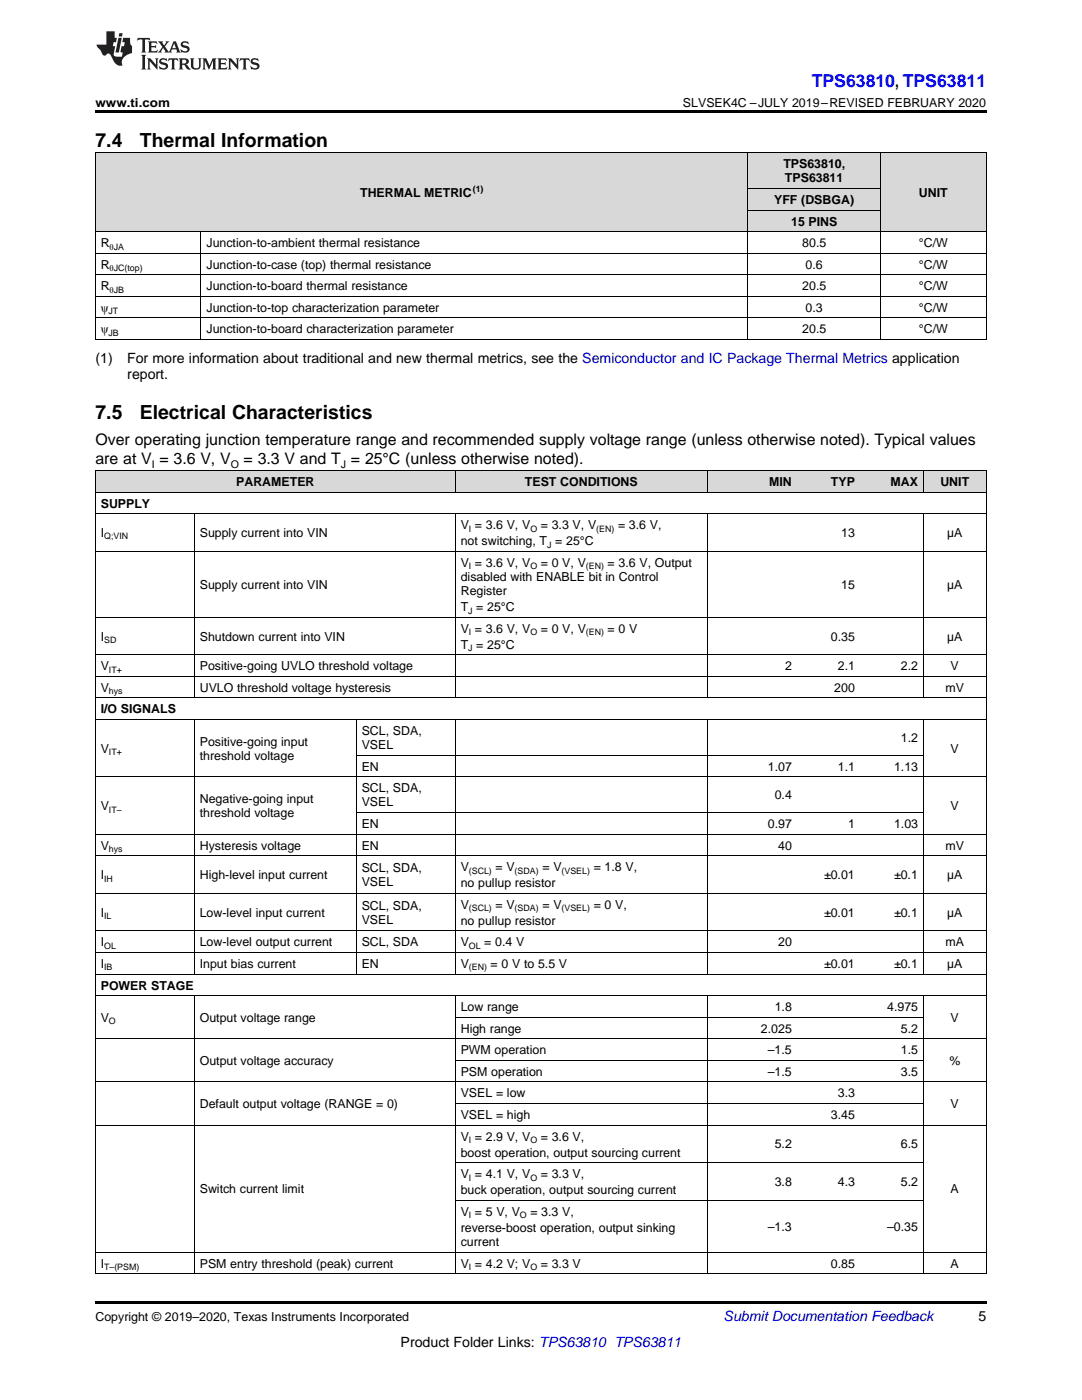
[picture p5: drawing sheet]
<svg xmlns="http://www.w3.org/2000/svg" width="216mm" height="279mm" viewBox="0 0 216 279" stroke-linecap="round" stroke-linejoin="round" font-family="sans-serif">
<defs><g id="words">
<g font-size="3.9">
<text x="19" y="29.3">7.4</text>
<text x="27.9" y="29.3">Thermal Information</text>
<text x="19" y="83.6">7.5</text>
<text x="27.9" y="83.6">Electrical Characteristics</text>
</g>
<text font-size="3.5" fill="#00f" x="162" y="17.3">TPS63810, TPS63811</text>
<g font-size="3.2">
<text x="19" y="88.8">Over operating junction temperature range and recommended supply voltage range (unless otherwise noted). Typical values</text>
<text x="19" y="92.7">are at V = 3.6 V, V</text>
<text x="48.6" y="92.7">= 3.3 V and T = 25°C (unless otherwise noted).</text>
</g>
<g font-size="2.8">
<text x="19" y="72.4">(1)</text>
<text x="25.4" y="72.4">For more information about traditional and new thermal metrics, see the Semiconductor and IC Package Thermal Metrics application</text>
<text x="25.4" y="75.6">report.</text>
<text x="195.3" y="263.6">5</text>
<text x="79.9" y="268.9">Product Folder Links: TPS63810 TPS63811</text>
</g>
<text font-size="2.8" fill="#0000c8" x="144.4" y="263.6">Submit Documentation Feedback</text>
<g font-size="2.5">
<text x="19" y="21.4">www.ti.com</text>
<text x="136.3" y="21.4">SLVSEK4C –JULY 2019–REVISED FEBRUARY 2020</text>
<text x="156.3" y="33.6">TPS63810,</text>
<text x="71.9" y="39.3">THERMAL METRIC</text>
<text x="154.5" y="40.7">YFF (DSBGA)</text>
<text x="156.6" y="36.4">TPS63811</text>
<text x="183.4" y="39.3">UNIT</text>
<text x="157.9" y="45">15 PINS</text>
<text x="20.1" y="49.3">R</text>
<text x="20.1" y="53.6">R</text>
<text x="41.2" y="49.3">Junction-to-ambient thermal resistance</text>
<text x="41.2" y="53.6">Junction-to-case (top) thermal resistance</text>
<text x="160.1" y="49.3">80.5</text>
<text x="160.8" y="53.6">0.6</text>
<text x="183.4" y="49.3">°C/W</text>
<text x="183.4" y="53.6">°C/W</text>
<text x="20.1" y="57.9">R</text>
<text x="41.2" y="57.9">Junction-to-board thermal resistance</text>
<text x="160.1" y="57.9">20.5</text>
<text x="183.4" y="57.9">°C/W</text>
<text x="20.1" y="62.2">ψ</text>
<text x="41.2" y="62.2">Junction-to-top characterization parameter</text>
<text x="160.8" y="62.2">0.3</text>
<text x="183.4" y="62.2">°C/W</text>
<text x="20.1" y="66.5">ψ</text>
<text x="41.2" y="66.5">Junction-to-board characterization parameter</text>
<text x="160.1" y="66.5">20.5</text>
<text x="183.4" y="66.5">°C/W</text>
<text x="20.1" y="101.3">SUPPLY</text>
<text x="47.1" y="97">PARAMETER</text>
<text x="104.7" y="97">TEST CONDITIONS</text>
<text x="153.5" y="97">MIN</text>
<text x="165.8" y="97">TYP</text>
<text x="177.7" y="97">MAX</text>
<text x="187.6" y="97">UNIT</text>
<text x="20.1" y="107.2">I</text>
<text x="39.9" y="107.2">Supply current into VIN</text>
<text x="91.9" y="105.6">V = 3.6 V, V</text>
<text x="107.9" y="105.6">= 3.3 V, V</text>
<text x="123.3" y="105.6">= 3.6 V,</text>
<text x="167.9" y="107.2">13</text>
<text x="189" y="107.2">µA</text>
<text x="91.9" y="108.8">not switching, T = 25°C</text>
<text x="91.9" y="113.1">V = 3.6 V, V</text>
<text x="107.9" y="113.1">= 0 V, V</text>
<text x="121.2" y="113.1">= 3.6 V, Output</text>
<text x="39.9" y="117.5">Supply current into VIN</text>
<text x="91.9" y="115.9">disabled with ENABLE bit in Control</text>
<text x="91.9" y="118.7">Register</text>
<text x="167.9" y="117.5">15</text>
<text x="189" y="117.5">µA</text>
<text x="91.9" y="122">T = 25°C</text>
<text x="20.1" y="127.8">I</text>
<text x="39.9" y="127.8">Shutdown current into VIN</text>
<text x="91.9" y="126.3">V = 3.6 V, V</text>
<text x="91.9" y="129.5">T = 25°C</text>
<text x="107.9" y="126.3">= 0 V, V</text>
<text x="121.2" y="126.3">= 0 V</text>
<text x="165.8" y="127.8">0.35</text>
<text x="189" y="127.8">µA</text>
<text x="20.1" y="133.8">V</text>
<text x="39.9" y="133.8">Positive-going UVLO threshold voltage</text>
<text x="156.7" y="133.8">2</text>
<text x="167.2" y="133.8">2.1</text>
<text x="179.8" y="133.8">2.2</text>
<text x="189.7" y="133.8">V</text>
<text x="20.1" y="138.1">V</text>
<text x="20.1" y="142.4">I/O SIGNALS</text>
<text x="39.9" y="138.1">UVLO threshold voltage hysteresis</text>
<text x="166.5" y="138.1">200</text>
<text x="188.7" y="138.1">mV</text>
<text x="39.9" y="148.8">Positive-going input</text>
<text x="72.2" y="146.7">SCL, SDA,</text>
<text x="72.2" y="149.5">VSEL</text>
<text x="179.8" y="148.1">1.2</text>
<text x="20.1" y="150.2">V</text>
<text x="39.9" y="151.7">threshold voltage</text>
<text x="72.2" y="153.8">EN</text>
<text x="153.2" y="153.8">1.07</text>
<text x="167.2" y="153.8">1.1</text>
<text x="178.4" y="153.8">1.13</text>
<text x="189.7" y="150.2">V</text>
<text x="20.1" y="161.7">V</text>
<text x="39.9" y="160.3">Negative-going input</text>
<text x="72.2" y="158.1">SCL, SDA,</text>
<text x="72.2" y="160.9">VSEL</text>
<text x="154.6" y="159.5">0.4</text>
<text x="189.7" y="161.7">V</text>
<text x="39.9" y="163.1">threshold voltage</text>
<text x="72.2" y="165.2">EN</text>
<text x="153.2" y="165.2">0.97</text>
<text x="169.2" y="165.2">1</text>
<text x="178.4" y="165.2">1.03</text>
<text x="20.1" y="169.5">V</text>
<text x="39.9" y="169.5">Hysteresis voltage</text>
<text x="72.2" y="169.5">EN</text>
<text x="91.9" y="173.8">V</text>
<text x="98.9" y="173.8">= V</text>
<text x="108.2" y="173.8">= V</text>
<text x="118.5" y="173.8">= 1.8 V,</text>
<text x="155.3" y="169.5">40</text>
<text x="188.7" y="169.5">mV</text>
<text x="20.1" y="175.4">I</text>
<text x="39.9" y="175.4">High-level input current</text>
<text x="72.2" y="174">SCL, SDA,</text>
<text x="72.2" y="176.8">VSEL</text>
<text x="91.9" y="177.1">no pullup resistor</text>
<text x="164.4" y="175.4">±0.01</text>
<text x="178.4" y="175.4">±0.1</text>
<text x="189" y="175.4">µA</text>
<text x="20.1" y="183">I</text>
<text x="39.9" y="183">Low-level input current</text>
<text x="72.2" y="181.5">SCL, SDA,</text>
<text x="72.2" y="184.4">VSEL</text>
<text x="91.9" y="181.4">V</text>
<text x="91.9" y="184.6">no pullup resistor</text>
<text x="98.9" y="181.4">= V</text>
<text x="108.2" y="181.4">= V</text>
<text x="118.5" y="181.4">= 0 V,</text>
<text x="164.4" y="183">±0.01</text>
<text x="178.4" y="183">±0.1</text>
<text x="189" y="183">µA</text>
<text x="20.1" y="188.9">I</text>
<text x="39.9" y="188.9">Low-level output current</text>
<text x="72.2" y="188.9">SCL, SDA</text>
<text x="91.9" y="188.9">V</text>
<text x="96.6" y="188.9">= 0.4 V</text>
<text x="155.3" y="188.9">20</text>
<text x="188.7" y="188.9">mA</text>
<text x="20.1" y="193.2">I</text>
<text x="20.1" y="197.5">POWER STAGE</text>
<text x="39.9" y="193.2">Input bias current</text>
<text x="72.2" y="193.2">EN</text>
<text x="91.9" y="193.2">V</text>
<text x="97.9" y="193.2">= 0 V to 5.5 V</text>
<text x="164.4" y="193.2">±0.01</text>
<text x="178.4" y="193.2">±0.1</text>
<text x="189" y="193.2">µA</text>
<text x="20.1" y="203.9">V</text>
<text x="39.9" y="203.9">Output voltage range</text>
<text x="91.9" y="201.8">Low range</text>
<text x="154.6" y="201.8">1.8</text>
<text x="177" y="201.8">4.975</text>
<text x="189.7" y="203.9">V</text>
<text x="91.9" y="206.1">High range</text>
<text x="151.8" y="206.1">2.025</text>
<text x="179.8" y="206.1">5.2</text>
<text x="39.9" y="212.5">Output voltage accuracy</text>
<text x="91.9" y="210.4">PWM operation</text>
<text x="91.9" y="214.7">PSM operation</text>
<text x="153.2" y="210.4">–1.5</text>
<text x="153.2" y="214.7">–1.5</text>
<text x="179.8" y="210.4">1.5</text>
<text x="179.8" y="214.7">3.5</text>
<text x="189.4" y="212.5">%</text>
<text x="39.9" y="221.2">Default output voltage (RANGE = 0)</text>
<text x="91.9" y="219">VSEL = low</text>
<text x="167.2" y="219">3.3</text>
<text x="189.7" y="221.2">V</text>
<text x="91.9" y="223.3">VSEL = high</text>
<text x="91.9" y="227.6">V = 2.9 V, V</text>
<text x="107.9" y="227.6">= 3.6 V,</text>
<text x="165.8" y="223.3">3.45</text>
<text x="91.9" y="230.8">boost operation, output sourcing current</text>
<text x="154.6" y="229.2">5.2</text>
<text x="179.8" y="229.2">6.5</text>
<text x="39.9" y="238.1">Switch current limit</text>
<text x="91.9" y="235.1">V = 4.1 V, V</text>
<text x="91.9" y="238.3">buck operation, output sourcing current</text>
<text x="107.9" y="235.1">= 3.3 V,</text>
<text x="154.6" y="236.7">3.8</text>
<text x="167.2" y="236.7">4.3</text>
<text x="179.8" y="236.7">5.2</text>
<text x="189.7" y="238.1">A</text>
<text x="91.9" y="242.6">V = 5 V, V</text>
<text x="91.9" y="245.9">reverse-boost operation, output sinking</text>
<text x="105.8" y="242.6">= 3.3 V,</text>
<text x="153.2" y="245.6">–1.3</text>
<text x="177" y="245.6">–0.35</text>
<text x="91.9" y="248.7">current</text>
<text x="20.1" y="253">I</text>
<text x="39.9" y="253">PSM entry threshold (peak) current</text>
<text x="91.9" y="253">V = 4.2 V; V</text>
<text x="107.9" y="253">= 3.3 V</text>
<text x="165.8" y="253">0.85</text>
<text x="189.7" y="253">A</text>
<text x="19" y="263.6">Copyright © 2019–2020, Texas Instruments Incorporated</text>
</g>
<g font-size="2.1">
<text x="30.3" y="93.3">I</text>
<text x="46" y="93.3">O</text>
<text x="68" y="93.3">J</text>
</g>
<g font-size="1.8">
<text x="94.3" y="38.3">(1)</text>
<text x="21.9" y="49.8">θJA</text>
<text x="21.9" y="54.1">θJC(top)</text>
<text x="21.9" y="58.4">θJB</text>
<text x="21.6" y="62.7">JT</text>
<text x="21.6" y="67">JB</text>
<text x="20.8" y="107.7">Q;VIN</text>
<text x="93.6" y="106.1">I</text>
<text x="105.8" y="106.1">O</text>
<text x="119" y="106.1">(EN)</text>
<text x="93.6" y="113.6">I</text>
<text x="105.8" y="113.6">O</text>
<text x="109.2" y="109.3">J</text>
<text x="116.9" y="113.6">(EN)</text>
<text x="93.4" y="122.4">J</text>
<text x="20.8" y="128.3">SD</text>
<text x="93.4" y="130">J</text>
<text x="93.6" y="126.8">I</text>
<text x="105.8" y="126.8">O</text>
<text x="116.9" y="126.8">(EN)</text>
<text x="21.7" y="134.3">IT+</text>
<text x="21.7" y="138.6">hys</text>
<text x="21.7" y="150.7">IT+</text>
<text x="21.7" y="162.2">IT–</text>
<text x="21.7" y="170">hys</text>
<text x="20.8" y="175.9">IH</text>
<text x="93.6" y="174.3">(SCL)</text>
<text x="102.7" y="174.3">(SDA)</text>
<text x="112" y="174.3">(VSEL)</text>
<text x="20.8" y="183.4">IL</text>
<text x="93.6" y="181.9">(SCL)</text>
<text x="102.7" y="181.9">(SDA)</text>
<text x="112" y="181.9">(VSEL)</text>
<text x="20.8" y="189.4">OL</text>
<text x="93.6" y="189.4">OL</text>
<text x="20.8" y="193.7">IB</text>
<text x="93.6" y="193.7">(EN)</text>
<text x="21.7" y="204.4">O</text>
<text x="93.6" y="228.1">I</text>
<text x="105.8" y="228.1">O</text>
<text x="93.6" y="235.6">I</text>
<text x="105.8" y="235.6">O</text>
<text x="93.6" y="243.1">I</text>
<text x="103.8" y="243.1">O</text>
<text x="20.8" y="253.5">T–(PSM)</text>
<text x="93.6" y="253.5">I</text>
<text x="105.8" y="253.5">O</text>
</g>
</g></defs>
<g fill="#d8d8d8">
<path d="M19 93.9h19.8v4.3h-19.8z"/>
<path d="M38.8 93.9h32.3v4.3h-32.3z"/>
<path d="M71.1 93.9h19.8v4.3h-19.8z"/>
<path d="M90.9 93.9h23.3v4.3h-23.3z"/>
<path d="M114.2 93.9h26.9v4.3h-26.9z"/>
<path d="M141.1 93.9h18v4.3h-18z"/>
<path d="M159.1 93.9h12.6v4.3h-12.6z"/>
<path d="M171.7 93.9h12.6v4.3h-12.6z"/>
<path d="M184.3 93.9h12.5v4.3h-12.5z"/>
<path d="M19 30.6h21.1v15.7h-21.1z"/>
<path d="M40.1 30.6h109.2v15.7h-109.2z"/>
<path d="M175.7 30.6h21.1v15.7h-21.1z"/>
<path d="M149.3 42h26.4v4.3h-26.4z"/>
<path d="M149.3 37.7h26.4v4.3h-26.4z"/>
<path d="M149.3 30.6h26.4v7.1h-26.4z"/>
</g>
<path d="M19 22h177.8v.5h-177.8zM19 67.8h.2zM149.2 67.8h.1zM175.6 67.8h.1zM196.7 67.8h.1zM19 259.7h177.8v.5h-177.8z" fill="#000"/>
<g fill="none" stroke="#000" stroke-width=".2">
<path d="M19 30.5h177.8M19.1 30.5v37.3M149.2 30.5v37.3M149.3 37.6h26.4M175.7 30.5v37.3M196.8 30.5v37.3M19 59.1h177.8M19 54.8h177.8M19 50.5h177.8M19 46.2h177.8M40.1 46.2v21.6M149.3 41.9h26.4"/>
<path d="M19 67.8h177.8M19 63.4h177.8M19 98.2h177.8M19 93.9h177.8M19.1 93.9v160.3M90.8 93.9v4.3M141.1 93.9v4.3M184.2 93.9v4.3M196.8 93.9v160.3M19 110h177.8M19 102.5h177.8M38.8 102.5v36.8"/>
<path d="M90.8 102.5v36.8M141.1 102.5v36.8M184.2 102.5v36.8M19 139.3h177.8M19 135h177.8M19 130.7h177.8M19 123.2h177.8M19 155h177.8M19 143.6h177.8M38.8 143.7v50.8M71.1 143.7v50.8M71.1 150.7h113.2"/>
<path d="M90.8 143.7v50.8M141.1 143.7v50.8M184.2 143.7v50.8M19 178.3h177.8M19 170.8h177.8M19 166.5h177.8M71.1 162.2h113.2M19 198.7h177.8M19 194.4h177.8M19 190.1h177.8M19 185.8h177.8M38.8 198.8v55.4"/>
<path d="M90.8 198.8v55.4M141.1 198.8v55.4M184.2 198.8v55.4M19 215.9h177.8M19 207.3h177.8M90.9 211.6h93.4M90.9 203h93.4M19 224.5h177.8M90.9 239.6h93.4M90.9 232h93.4M90.9 220.2h93.4M19 254.2h177.8"/>
<path d="M19 249.9h177.8"/>
</g>
<g fill="#231f20">
<path d="M27.5 7.6l-.1 .5 .4-.2h.6v.1v2.1l-.2 .4h1l-.3-.4v-2.1l.1-.1h.5l.5 .2-.2-.5zM29.5 8.3l.2 .3v1.5l-.2 .4h1.8l.2-.6a1.04 1.04 0 0 1-1.3 .2v-.7h.6l.3 .2v-.6l-.3 .2h-.6v-.6l.8-.1 .4 .3-.2-.5zM31.5 8.3l.9 1.1-.9 1.1h.8l-.2-.2 .5-.7 .4 .7-.2 .2h1.5l-.1-.2 .1-.4h.9l.1 .4-.2 .2h1l-.3-.3-.7-1.9h-.5l-.9 2-.8-1 .9-1h-.8l.1 .3-.3 .5-.4-.6 .2-.2zM34.7 8.6l.4 1h-.7zM36.3 8.4a.63 .63 0 0 0-.2 .7 .63 .63 0 0 0 .6 .4l.6 .2 .1 .2a.75 .75 0 0 1-.7 .4 .75 .75 0 0 1-.6-.5l.1 .7 .1-.1a1.11 1.11 0 0 0 1.5-.6 1.13 1.13 0 0 0-1.2-.8l-.1-.4a1.04 1.04 0 0 1 1.2 .2l-.2-.5-.1 .1-.5-.2zM28.2 10.9l.2 .4v2.2l-.2 .4h1l-.3-.4v-2.2l.3-.4zM29.3 11.6l.3 .4v1.5l-.3 .4h.8l-.2-.4v-1.3l1.5 1.7v-1.9l.2-.4h-.7l.2 .4v.9l-1.1-1.3zM32 11.8a.62 .62 0 0 0-.2 .7 .62 .62 0 0 0 .6 .4l.6 .1 .1 .3a.76 .76 0 0 1-.7 .3 .76 .76 0 0 1-.6-.4l.1 .7 .1-.1a1.11 1.11 0 0 0 1.5-.6 1.13 1.13 0 0 0-1.2-.8l-.1-.4a1.04 1.04 0 0 1 1.2 .2l-.2-.6-.1 .1-.5-.1zM33.7 11.6l-.2 .6a.61 .61 0 0 1 .8-.3v1.6l-.2 .4h.9l-.2-.4v-1.6a.63 .63 0 0 1 .8 .3l-.2-.6zM35.6 11.6l.3 .4v1.5l-.3 .4h1l-.2-.2v-.8l.5 .2a.76 .76 0 0 0 1.2 .7l-1-1a.58 .58 0 0 0 .6-.5 .58 .58 0 0 0-.5-.6zM36.4 11.9h.1a.45 .45 0 0 1 .5 .1 .45 .45 0 0 1 .1 .5l-.7 .2zM37.9 11.6l.2 .2a2.17 2.17 0 0 0 .3 1.9 .99 .99 0 0 0 1.6-.6v-1.1l.2-.4h-.7l.2 .2a1.92 1.92 0 0 1-.2 1.8 .6 .6 0 0 1-.9-.5v-1.1l.2-.4zM40.4 11.6l.2 .4v1.5l-.2 .4h.7l-.2-.4v-1.4l.8 1.8 .8-1.8v1.4l-.2 .4h.9l-.2-.4v-1.5l.2-.4h-.8l-.6 1.5-.6-1.5zM43.4 11.6l.2 .4v1.5l-.2 .4h1.8l.2-.6a1.04 1.04 0 0 1-1.3 .1v-.6h.5l.4 .2v-.6l-.4 .2h-.5v-.7h.8l.3 .3-.1-.6zM45.5 11.6l.2 .4v1.5l-.2 .4h.7l-.2-.4v-1.3l1.5 1.7v-1.9l.2-.4h-.7l.2 .4v.9l-1.1-1.3zM47.9 11.6l-.1 .6a.61 .61 0 0 1 .8-.3v1.6l-.3 .4h1l-.3-.4 .1-1.6a.63 .63 0 0 1 .7 .3l-.1-.6zM50.2 11.8a.62 .62 0 0 0-.2 .7 .62 .62 0 0 0 .6 .4l.6 .1 .2 .3a.76 .76 0 0 1-.8 .3 .76 .76 0 0 1-.6-.4l.1 .7 .2-.1a1.11 1.11 0 0 0 1.5-.6 1.13 1.13 0 0 0-1.3-.8l-.1-.4a1.04 1.04 0 0 1 1.2 .2l-.1-.6-.2 .1-.5-.1z"/>
<path d="M21.2 6.3v2.6h-1.9l.1 .4 .7 .9a.91 .91 0 0 0 1 .8 .56 .56 0 0 1 .5-.3 .56 .56 0 0 1 .5 .3l.4 .8a1.53 1.53 0 0 0 1.9 1.2 1.54 1.54 0 0 1 1-2.1l.9-.3v-1.4a1.52 1.52 0 0 1-.3-1.6h-1.4l-.2 .8h.5l-.2 .8h-.4l-.2 1v.2l.4 .1-.2 .8a1.93 1.93 0 0 1-1.6-.3l.3-1.8h-.5l.2-.8h.4l.2-.8h-.4v-1.3zM23.6 7.6l-.6 2.9h.7l.6-2.9zM23.8 6.6l-.1 .7h.6l.2-.7z"/>
</g>
<use href="#words"/>
</svg>
